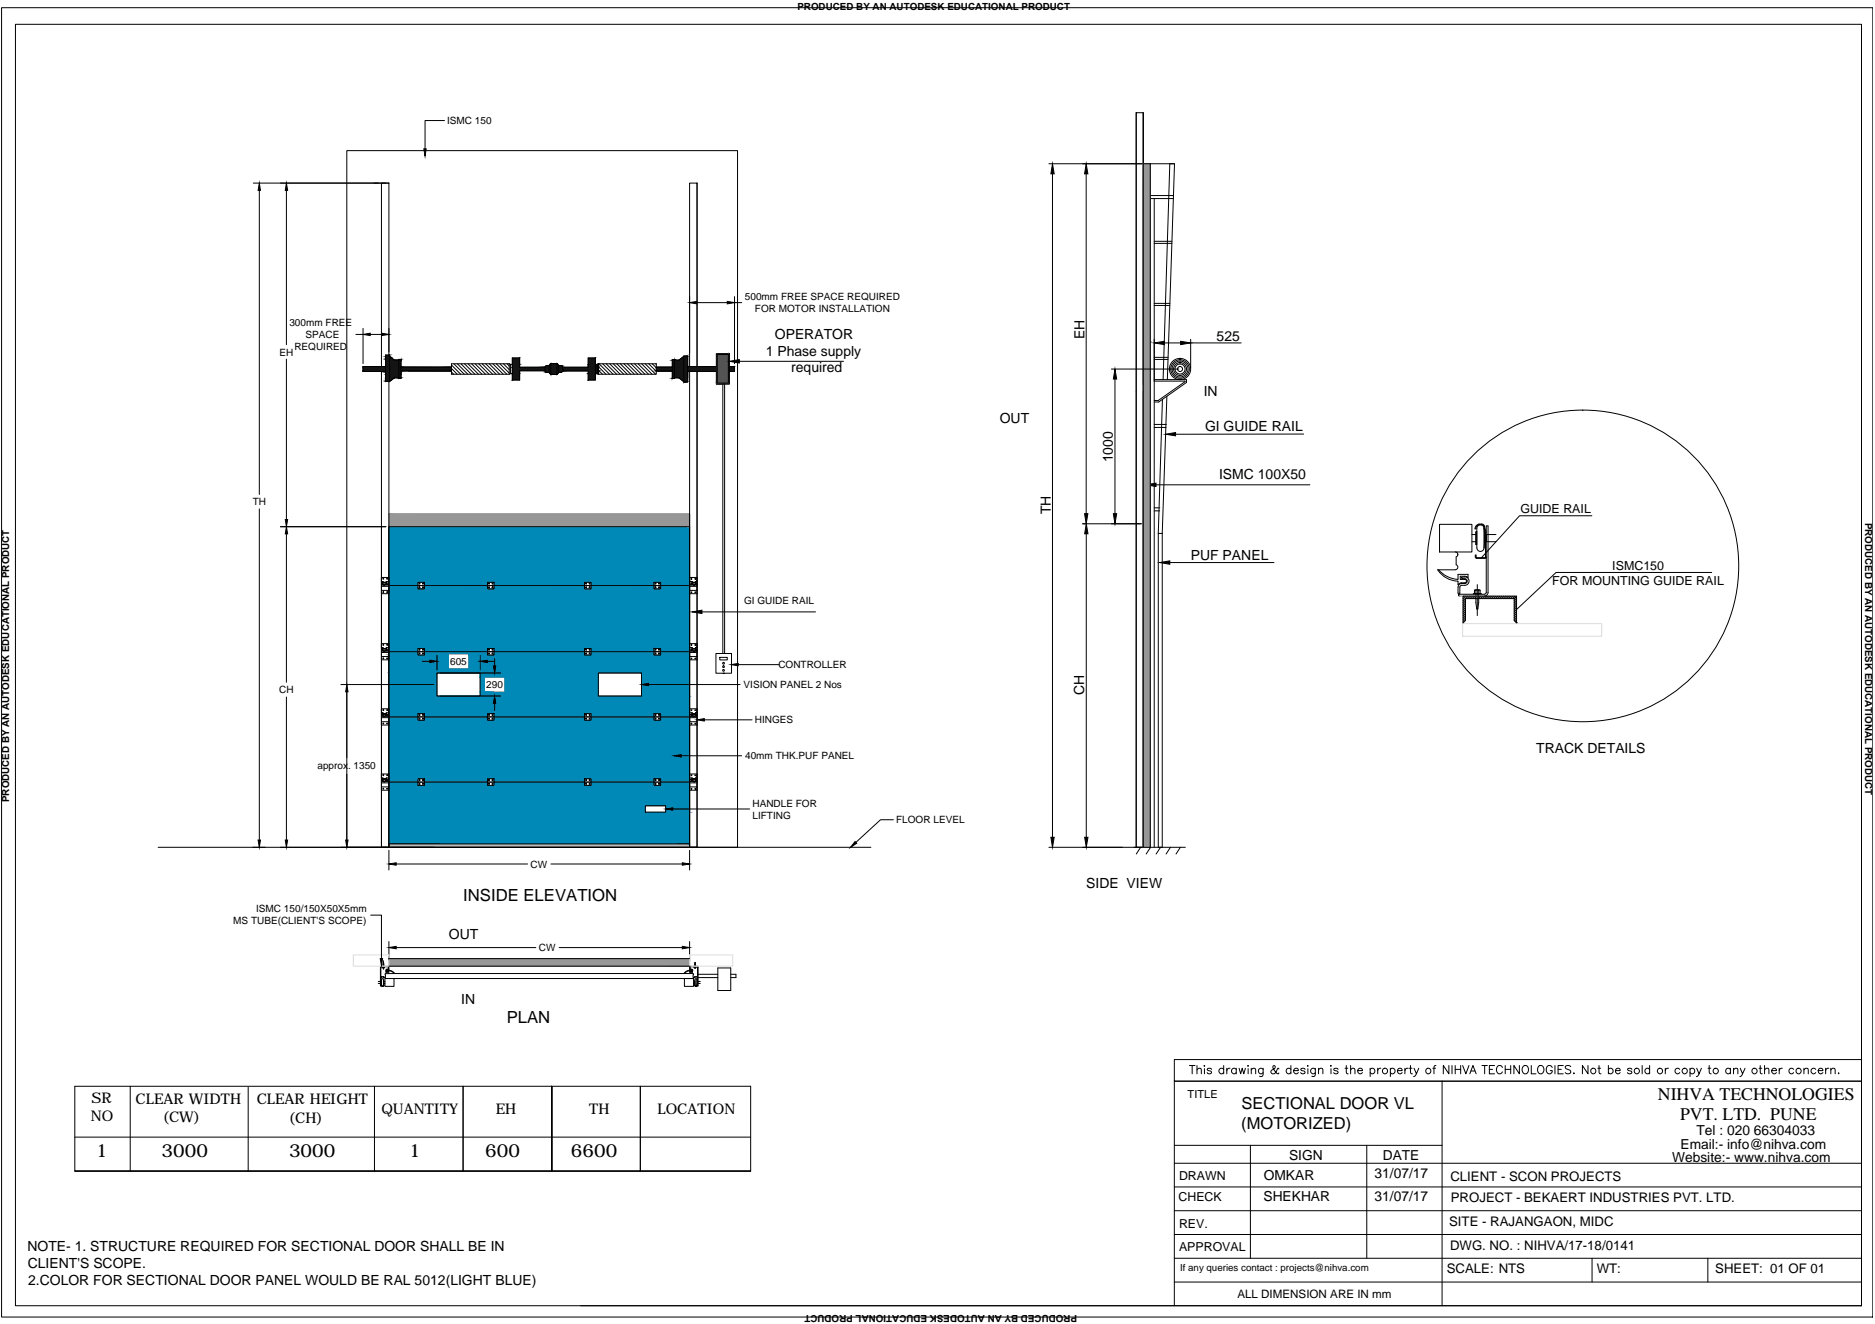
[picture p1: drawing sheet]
<svg xmlns="http://www.w3.org/2000/svg" width="841mm" height="594mm" viewBox="0 0 841 594" stroke-linecap="round" stroke-linejoin="round" font-family="sans-serif">
<defs><g id="words">
<g font-size="8.2">
<text x="43.1" y="519">1</text>
<text x="72.5" y="519.1">3000</text>
<text x="129.7" y="519.1">3000</text>
<text x="183.6" y="519">1</text>
<text x="217.6" y="519.1">600</text>
<text x="256.1" y="519.1">6600</text>
</g>
<g font-size="8">
<text x="743.7" y="493.6">NIHVA TECHNOLOGIES</text>
<text x="753.6" y="502.6">PVT. LTD. PUNE</text>
</g>
<g font-size="7.5">
<text x="207.8" y="404.1">INSIDE ELEVATION</text>
<text x="227.3" y="459.1">PLAN</text>
</g>
<g font-size="7.4">
<text x="556.9" y="497.5">SECTIONAL DOOR VL</text>
<text x="556.8" y="506.5">(MOTORIZED)</text>
</g>
<g font-size="6.6">
<text x="41" y="495.1">SR</text>
<text x="60.8" y="495.5">CLEAR WIDTH</text>
<text x="115.1" y="495.5">CLEAR HEIGHT</text>
<text x="40.8" y="503.1">NO</text>
<text x="72.8" y="503.6">(CW)</text>
<text x="129.5" y="503.7">(CH)</text>
<text x="171.1" y="500.1">QUANTITY</text>
<text x="222.4" y="500">EH</text>
<text x="264.3" y="500">TH</text>
<text x="294.9" y="500.1">LOCATION</text>
</g>
<g font-size="6.3">
<text x="347.5" y="152">OPERATOR</text>
<text x="486.4" y="152.1" transform="rotate(-90 486.4 152.1)">EH</text>
<text x="545.7" y="153">525</text>
<text x="343.5" y="159.5">1 Phase supply</text>
<text x="354.9" y="167">required</text>
<text x="539.9" y="177.7">IN</text>
<text x="448.4" y="189.7">OUT</text>
<text x="540.5" y="193.4">GI GUIDE RAIL</text>
<text x="499.2" y="207.5" transform="rotate(-90 499.2 207.5)">1000</text>
<text x="546.8" y="215">ISMC 100X50</text>
<text x="471.3" y="230.8" transform="rotate(-90 471.3 230.8)">TH</text>
<text x="534.1" y="251.1">PUF PANEL</text>
<text x="486.3" y="312" transform="rotate(-90 486.3 312)">CH</text>
<text x="689" y="337.8">TRACK DETAILS</text>
<text x="487.2" y="398.4">SIDE VIEW</text>
<text x="201.4" y="421.2">OUT</text>
<text x="206.9" y="450.5">IN</text>
<text x="12.3" y="561.3">NOTE- 1. STRUCTURE REQUIRED FOR SECTIONAL DOOR SHALL BE IN</text>
<text x="12.5" y="568.9">CLIENT'S SCOPE.</text>
<text x="12.6" y="576.5">2.COLOR FOR SECTIONAL DOOR PANEL WOULD BE RAL 5012(LIGHT BLUE)</text>
</g>
<g font-size="6.2">
<text x="761" y="509.3">Tel : 020 66304033</text>
<text x="753.8" y="515.4">Email:- info@nihva.com</text>
<text x="578.2" y="520.4">SIGN</text>
<text x="620.2" y="520.3">DATE</text>
<text x="750" y="521.4">Website:- www.nihva.com</text>
<text x="566.9" y="529.7">OMKAR</text>
<text x="616.6" y="528.4">31/07/17</text>
<text x="566.7" y="538.9">SHEKHAR</text>
<text x="616.6" y="539.1">31/07/17</text>
</g>
<g font-size="5.9">
<text x="650.6" y="530">CLIENT - SCON PROJECTS</text>
<text x="650.7" y="539.4">PROJECT - BEKAERT INDUSTRIES PVT. LTD.</text>
<text x="650" y="550.1">SITE - RAJANGAON, MIDC</text>
<text x="650.4" y="560.7">DWG. NO. : NIHVA/17-18/0141</text>
<text x="649" y="571.4">SCALE: NTS</text>
<text x="716.2" y="571.3">WT:</text>
<text x="769.4" y="571.4">SHEET: 01 OF 01</text>
</g>
<g font-size="5.6">
<text x="682" y="230.2">GUIDE RAIL</text>
<text x="723.2" y="255.6">ISMC150</text>
<text x="696.3" y="262.3">FOR MOUNTING GUIDE RAIL</text>
</g>
<g font-size="5.5">
<text x="528.9" y="529.6">DRAWN</text>
<text x="528.6" y="539">CHECK</text>
<text x="528.9" y="550.9">REV.</text>
<text x="528.9" y="561.5">APPROVAL</text>
</g>
<text font-size="5.2" x="555" y="582.2">ALL DIMENSION ARE IN mm</text>
<text font-size="5" x="532.7" y="492.5">TITLE</text>
<g font-size="4.5">
<text x="200.6" y="55.7">ISMC 150</text>
<text x="334.1" y="134.6">500mm FREE SPACE REQUIRED</text>
<text x="338.6" y="140.1">FOR MOTOR INSTALLATION</text>
<text x="129.8" y="146.1">300mm FREE</text>
<text x="137.1" y="151.5">SPACE</text>
<text x="125.3" y="159.5">EH</text>
<text x="132" y="157">REQUIRED</text>
<text x="113.4" y="226.7">TH</text>
<text x="333.8" y="271.1">GI GUIDE RAIL</text>
<text x="201.9" y="298.4">605</text>
<text x="349.2" y="299.8">CONTROLLER</text>
<text x="125.3" y="311">CH</text>
<text x="218.1" y="308.8">290</text>
<text x="333.5" y="308.8">VISION PANEL 2 Nos</text>
<text x="338.6" y="324.6">HINGES</text>
<text x="334.2" y="340.7">40mm THK.PUF PANEL</text>
<text x="142.4" y="344.8">approx. 1350</text>
<text x="337.5" y="361.9">HANDLE FOR</text>
<text x="337.5" y="367.4">LIFTING</text>
<text x="402" y="369.5">FLOOR LEVEL</text>
<text x="238" y="389.3">CW</text>
<text x="114.9" y="409.1">ISMC 150/150X50X5mm</text>
<text x="104.6" y="414.5">MS TUBE(CLIENT'S SCOPE)</text>
<text x="241.7" y="426.7">CW</text>
</g>
<g font-size="4.4">
<text x="357.7" y="4.5">PRODUCED BY AN AUTODESK EDUCATIONAL PRODUCT</text>
<text x="836.6" y="234.5" transform="rotate(90 836.6 234.5)">PRODUCED BY AN AUTODESK EDUCATIONAL PRODUCT</text>
<text x="4.2" y="359.9" transform="rotate(-90 4.2 359.9)">PRODUCED BY AN AUTODESK EDUCATIONAL PRODUCT</text>
<text x="529.3" y="570.2">If any queries contact : projects@nihva.com</text>
<text x="483.1" y="589.9" transform="rotate(-180 483.1 589.9)">PRODUCED BY AN AUTODESK EDUCATIONAL PRODUCT</text>
</g>
</g></defs>
<!-- layer: at_Rect -->
<path d="M174.4 378.6h134.9v1.6h-134.9zM174.4 380.2v-143.9h134.9v143.9" fill="none" stroke="#000" stroke-width=".45"/>
<!-- layer: 0 -->
<path d="M174.4 380.2h134.9" fill="none" stroke="#a6a6a6" stroke-width=".45"/>
<g fill="none" stroke="#000" stroke-width=".45">
<path d="M.7 3.5h839.3v587.5h-839.3zM6.9 10.9h828.1v575h-828.1zM199.4 54.1h-8.7v12.7M509.6 50.6h3.2v329.6h-3.2zM155.6 67.6h175.2v312.6h-175.2zM470.5 73.5h56.3M472.1 78v297.7M487.2 78v152.5M512.8 73.5h3.1v306.7h-3.1zM113.6 82.2h60.8M116.3 85.4v136.5M128.5 85.4v69.3"/>
<path d="M171.1 82.2h3.3v298h-3.3zM309.3 82.2h3.4v298h-3.4zM312.7 82.2v298h-3.4v-149.5h-134.9M517.7 108.3h8M517.7 109.2h7.9M309.3 133.1v25.4M312.5 135.8h13.7M329.5 133.1v30.1M329.5 135.8h3.2M517.7 136.1h7M517.7 137.1h7M159.6 150.1h3.2"/>
<path d="M162.8 147.3v15.8M166.1 150.1h5.1M174.4 147.3v10.7M174.7 159.9v-.6h-1.7v11.9h1.7M174.7 159.9l2.2 1.7h2M174.7 159.9v11.3M306.7 159.8v11.4M321.3 158.7h5.8v13.6h-5.8zM321.7 159.1h5v12.8h-5zM517.7 152.3v18.7h13.8l-12 8.7h-1.8M522.3 153.9h7.3M534.1 152.3v12.7"/>
<path d="M534.1 153.9h22.6M128.5 161.1v72M173 164.5h-10.2v2.2h10.2M178.9 161.3h1v8.5h-1zM178.9 169.5h-2l-2.2 1.7M179.9 164.7l22.6 .1M179.9 166.4h22.6M202.5 163.8l4.2 4.1M202.5 165.3l2.6 2.6M202.5 166.9l1 1M203.6 163.2l4.7 4.7M205.1 163.2l4.7 4.7"/>
<path d="M206.7 163.2l4.7 4.7M208.4 163.2l4.6 4.7M209.9 163.2l4.7 4.7M211.5 163.2l4.7 4.7M213.1 163.2l4.7 4.7M214.7 163.2l4.7 4.7M216.3 163.2l4.7 4.7M217.9 163.2l4.6 4.7M219.4 163.2l4.7 4.7M221.1 163.2l4.6 4.7M222.6 163.2l4.7 4.7M224.2 163.2l4.2 4.2"/>
<path d="M225.8 163.2l2.6 2.6M227.4 163.2l1 1M228.4 163.2h-25.9v4.7h25.9M228.4 163.2l.6 .3M228.4 163.2v4.7M229 163.5h.1M229 167.6h.1M229 163.5h.8M229 167.6h.8M229 167.6l-.6 .3M229 163.5v4.1M244.5 164.8h-11.4v-4.2h-3.3v9.9h3.3v-4.1h11.4"/>
<path d="M244.5 166.4l.5 .7h1.3M244.5 164.8v1.6M246.3 164.1h-1.3l-.5 .7M246.3 167.1l.7 .9M246.3 164.1v3M247 163.1l-.7 1M247 163.1v4.9M247 163.1h2.8M247 168h2.8M249.8 163.1l.8 1M249.8 163.1v4.9M250.6 164.1h1.3l.5 .7"/>
<path d="M250.6 164.1v3M252.4 164.8h11.4v-4.2h3.3v7M252.4 164.8v1.6M267.1 163.5h.8M267.9 163.5h.1M267.9 163.5v4.1M268.5 163.2l-.6 .3M268.5 164.6l3.3 3.3M268.5 166.1l1.7 1.8M268.5 167.8l.1 .1M268.5 163.2h25.9v3.2M268.5 163.2v4.7"/>
<path d="M268.7 163.2l4.7 4.7M270.3 163.2l4.7 4.7M271.9 163.2l4.7 4.7M273.5 163.2l4.7 4.7M275.1 163.2l4.7 4.7M276.7 163.2l4.6 4.7M278.2 163.2l4.7 4.7M279.9 163.2l4.7 4.7M281.4 163.2l4.7 4.7M283 163.2l4.7 4.7M284.6 163.2l4.7 4.7M286.2 163.2l4.7 4.7"/>
<path d="M287.8 163.2l4.7 4.7M289.4 163.2l4.7 4.7M291 163.2l3.4 3.5M292.6 163.2l1.8 1.8M294.2 163.2l.2 .3M294.4 164.8h7.2M302.5 161.3h.1M302.5 161.3v8.5h-.9v-3.4h-7.2v1.5h-25.9l-1.4-.3v2.9h-3.3v-4.1h-11.4l-.5 .7h-1.3l-.8 .9M302.5 161.6h2l2.2-1.8h1.8v4.7h12.8M302.5 161.3h-.9v5.1M302.5 169.5h2l2.2 1.7M308.5 164.5v2.2"/>
<path d="M310.1 166.7h-1.6v2.8M321.3 166.7h-12.8v4.7l-1.8-.2M324.2 172.3v120.9h.8v-120.9M327.1 164.5h2.4v2.2h-2.4zM331.6 162.1h46.8M498.5 165.6h30.2M500.1 170.1v60.4M517.7 161.3h6.2M517.7 160.3h6.2M517.7 170.3h14.5v1.3l-12.4 8.8h-2.1M521.4 179.2l-1.9 60.1M521.7 170.3l3-96.8h2.1l-3.2 96.8"/>
<path d="M523.4 177.8l-2.1 61.5M584.7 194.8h-57.4M518.5 217.5h69M116.3 228.3v148.6M125.8 236.3h47.3M128.5 239.6v66.5M171.1 236.3v143.9M174.4 236.3v143.9M485.6 235h26.6M487.2 239.5v136.2M714 231.4h-32.4l-17.1 18.8M524.7 252.4h46.7"/>
<path d="M644.8 255.7h7.9M767.8 256.9h-69.8l-18.8 17.7M171.1 266.4h3.3M174.4 262.7h134.9M187.4 261.3h3v2.9h-3zM218.6 261.3h3v2.9h-3zM262.2 261.3h2.9v2.9h-2.9zM293.4 261.3h2.9v2.9h-2.9zM309.3 266.4h3.4M314.9 274.6h50.9M656.2 267.5h24v12l-1-1.1v-9.8h-21.9v9.8l-1.1 1.1zM656.6 267.5l-.4 .3"/>
<path d="M657.3 269.3l-1.1 1.1M657.3 270.1l-1.1 1.1M657.3 271l-1.1 1.1M657.3 271.8l-1.1 1.1M657.3 272.7l-1.1 1.1M657.3 273.5l-1.1 1.1M657.3 274.4l-1.1 1M657.3 275.2l-1.1 1.1M657.3 276.1l-1.1 1M657.3 276.9l-1.1 1.1M657.3 277.8l-1.1 1M657.4 267.5l-1.2 1.2"/>
<path d="M658.3 267.5l-2.1 2M659.1 267.5l-1.1 1.1M660 267.5l-1.1 1.1M660.8 267.5l-1.1 1.1M661.7 267.5l-1.1 1.1M662 268l-.6 .6M663.3 267.5v.1M664.2 267.5l-.9 .9M665 267.5l-1 1.1M665.9 267.5l-1.1 1.1M666.7 267.5l-1 1.1M667.6 267.5l-1.1 1.1"/>
<path d="M668.4 267.5l-1 1.1M669.3 267.5l-1.1 1.1M670.1 267.5l-1 1.1M671 267.5l-1.1 1.1M671.9 267.5l-1.1 1.1M672.7 267.5l-1.1 1.1M673.6 267.5l-1.1 1.1M674.4 267.5l-1.1 1.1M675.2 267.5l-1.1 1.1M676.1 267.5l-1.1 1.1M676.9 267.5l-1.1 1.1M677.8 267.5l-1.1 1.1"/>
<path d="M678.6 267.5l-1.1 1.1M679.5 267.5l-1.1 1.1M680.2 279.5h.1M680.2 267.5l-1 1.2M680.2 268.4l-1 1.1M680.2 269.3l-1 1.1M680.2 270.1l-1 1.1M680.2 271l-1 1.1M680.2 271.8l-1 1.1M680.2 272.7l-1 1.1M680.2 274.3l-1 1.1M680.2 275.2l-1 1.1"/>
<path d="M680.2 276.1l-1 1M680.2 276.9l-1 1.1M680.2 277.8l-.8 .8M680.2 278.6l-.4 .4M171.1 296.1h3.3M174.4 292.4h134.9M187.4 290.9h3v3h-3zM189.5 296.7h3.3M196 294v6.6M215.4 294v6.6M218.6 296.7h3.3M218.6 290.9h3v3h-3z"/>
<path d="M221.9 295.5v3.3M262.2 290.9h2.9v3h-2.9zM293.4 290.9h2.9v3h-2.9zM309.3 296.1h3.4M322.9 295h3.3v1.1h-3.3zM331.1 298.2h18.3M128.5 312.7v64.2M152.9 307.2h41.7M155.6 310.4v29.6M196 302h19.4v10.3h-19.4zM197.3 302h27.3M197.3 312.3h27.3"/>
<path d="M221.9 315.6v3.2M268.4 302h19.4v10.3h-19.4zM291 307.2h41M324.4 302.1h3.7v-8.9h-7v8.9h3.8M171.1 325.3h3.3M174.4 321.7h134.9M187.4 320.2h3v3h-3zM218.6 320.2h3v3h-3zM262.2 320.2h2.9v3h-2.9zM293.4 320.2h2.9v3h-2.9zM305.5 339.1h27.2M309.3 325.3h3.4"/>
<path d="M315.9 323h21.4M155.6 347.4v29.5M171.1 354.6h3.3M174.4 350.9h134.9M187.4 349.4h3v3h-3zM218.6 349.4h3v3h-3zM262.2 349.4h2.9v3h-2.9zM293.4 349.4h2.9v3h-2.9zM309.3 354.6h3.4M289.5 361.6h9.1v2.8h-9.1zM301.8 363h34.4M400.7 367.8h-5.7l-11.1 10.2"/>
<path d="M113.4 380.2h5.6M125.8 380.2h68.8M174.4 381.5v8.9M177.7 387.7h58.9M247.1 387.7h59M309.3 381.5v8.9M470.5 380.2h41.7M166.3 410.6h4.8v19.5M174.4 422.5v8.6M174.4 433.5h134.9M177.7 425.2h62.7M250.8 425.2h55.3"/>
<path d="M309.3 422.5v8.8M309.3 430.1l-135 .2M313.1 437.2h8.9M313.1 438.6h8.9M322 434.3h5.8v10.1h-5.8zM327.8 437.2h2.3v1.4h-2.3M533.5 478.1h2.5M534.7 478.1v3.7M536.9 478.1v3.7M540.2 478.1v.3zM540.2 479.5v2.3M543.4 479.8a1.14 1.14 0 0 0-1.9 0l.2 .4 1.5 .5 .2 .6a1.1 1.1 0 0 1-1.9 0"/>
<path d="M548.9 479.8a1.2 1.2 0 0 0-1.8-.1 1.2 1.2 0 0 0 0 1.7 1.2 1.2 0 0 0 1.8-.1M548.9 478.1v3.7M550.3 479.3v2.5M551.7 479.3a1.21 1.21 0 0 0-1.4 1.1M554.5 479.8a1.19 1.19 0 0 0-1.7-.1 1.19 1.19 0 0 0 0 1.7 1.19 1.19 0 0 0 1.7-.1M554.5 479.3v2.5M555.8 479.3l.7 2.5 .7-2.5 .7 2.5 .7-2.5M559.8 478.1v.3zM559.8 479.5v2.3M561.2 479.3v2.5M566.6 479.3v2.9a.97 .97 0 0 1-.6 .8 .97 .97 0 0 1-1-.1M566.6 479.8a1.19 1.19 0 0 0-1.8-.1 1.19 1.19 0 0 0 0 1.7 1.19 1.19 0 0 0 1.8-.1"/>
<path d="M573.6 479.7l-.4-.4-.7 1.4a1.32 1.32 0 0 1-1.1 1.1 1.32 1.32 0 0 1-1.4-.7l.4-.9 1.4-.9a.75 .75 0 0 0-.3-1.2l-.4 .2a3.1 3.1 0 0 0 1.6 3.3l.7 .2 .2-.4M579 479.8a1.19 1.19 0 0 0-1.7-.1 1.19 1.19 0 0 0 0 1.7 1.19 1.19 0 0 0 1.7-.1M579 478.1v3.7M585.4 479.8a1.14 1.14 0 0 0-2 0l.2 .4 1.6 .5 .2 .6a1.1 1.1 0 0 1-2 0M586.6 478.1v.3zM586.6 479.5v2.3M590 479.3v2.9a.95 .95 0 0 1-.6 .8 .95 .95 0 0 1-1-.1M590 479.8a1.19 1.19 0 0 0-1.8-.1 1.19 1.19 0 0 0 0 1.7 1.19 1.19 0 0 0 1.8-.1M591.4 479.3v2.5M597 478.1v.3zM597 479.5v2.3M600.2 479.8a1.14 1.14 0 0 0-2 0l.2 .4 1.6 .5 .2 .6a1.1 1.1 0 0 1-2 0"/>
<path d="M603.3 479.3h1.2M603.9 478.1v3l.1 .5 .7 .2M605.8 478.1v3.7M614.6 479.8a1.19 1.19 0 0 1 1.7-.1 1.19 1.19 0 0 1 0 1.7 1.19 1.19 0 0 1-1.7-.1M614.6 479.3v3.8M618 479.3v2.5M619.4 479.3a1.15 1.15 0 0 0-1.4 1.1M623.6 479.8a1.19 1.19 0 0 1 1.8-.1 1.19 1.19 0 0 1 0 1.7 1.19 1.19 0 0 1-1.8-.1M623.6 479.3v3.8M630.2 479.3v2.5M631.6 479.3a1.21 1.21 0 0 0-1.4 1.1M632.1 479.3h1.3"/>
<path d="M632.7 478.1v3l.1 .5 .7 .2M634.3 479.3l1 2.5 1.1-2.5M642.7 479.3h1.2M644.1 478.1l-.7 .2-.2 .5v3M649.9 478.1v3.7l-2.5-3.7v3.7M651.3 478.1v3.7M652.7 478.1v3.7M652.7 479.8h2.5M655.2 478.1v3.7M656.1 478.1l1.4 3.7 1.4-3.7M664.7 478.1h2.5M665.9 478.1v3.7"/>
<path d="M668 479.8h1.5M670.4 478.1h-2.4v3.7h2.4M673.9 479a1.37 1.37 0 0 0-1.6-.9 1.37 1.37 0 0 0-1.1 1.4v.9a1.37 1.37 0 0 0 1.1 1.4 1.37 1.37 0 0 0 1.6-.9M675.2 479.8h2.4M675.2 478.1v3.7M677.6 478.1v3.7M681.5 478.1v3.7l-2.4-3.7v3.7M683.1 478.6a1.37 1.37 0 0 1 1.6-.5 1.37 1.37 0 0 1 .9 1.4v.9a1.42 1.42 0 0 1-1.4 1.5 1.42 1.42 0 0 1-1.5-1.5zM686.8 478.1v3.7h2.2M690 478.6a1.39 1.39 0 0 1 1.6-.5 1.39 1.39 0 0 1 .9 1.4v.9a1.42 1.42 0 0 1-1.4 1.5 1.42 1.42 0 0 1-1.4-1.5zM696.2 479a1.37 1.37 0 0 0-1.5-.9 1.37 1.37 0 0 0-1.1 1.4v.9a1.34 1.34 0 0 0 1.3 1.5 1.34 1.34 0 0 0 1.3-1.5h-.8M697.5 478.1v3.7"/>
<path d="M698.9 479.8h1.4M701.2 478.1h-2.3v3.7h2.3M704.5 478.6a1.39 1.39 0 0 0-2.4 .4l.3 .5 1.8 .7 .3 1.1a1.58 1.58 0 0 1-2.4 0M712.3 478.1v3.7l-2.5-3.7v3.7M716.7 479.3h1.3M717.2 478.1v3l.2 .5 .7 .2M721.4 479.8a1.19 1.19 0 0 1 1.8-.1 1.19 1.19 0 0 1 0 1.7 1.19 1.19 0 0 1-1.8-.1M721.4 478.1v3.7M732 479.8a1.15 1.15 0 0 0-2 0l.2 .4 1.6 .5 .2 .6a1.11 1.11 0 0 1-2 0M736.6 478.1v3.7M739.9 479.8a1.19 1.19 0 0 0-1.7-.1 1.19 1.19 0 0 0 0 1.7 1.19 1.19 0 0 0 1.7-.1M739.9 478.1v3.7"/>
<path d="M747 479.3v2.5M748.4 479.3a1.21 1.21 0 0 0-1.4 1.1M753.4 479.8a1.19 1.19 0 0 0-1.7-.1 1.19 1.19 0 0 0 0 1.7 1.19 1.19 0 0 0 1.7-.1M758 479.8a1.19 1.19 0 0 1 1.8-.1 1.19 1.19 0 0 1 0 1.7 1.19 1.19 0 0 1-1.8-.1M758 479.3v3.8M761.1 479.3l1 2.5 1.1-2.5M766.1 479.3h1.3M766.6 478.1v3l.3 .5 .6 .2M776.2 479.8a1.19 1.19 0 0 0-1.8-.1 1.19 1.19 0 0 0 0 1.7 1.19 1.19 0 0 0 1.8-.1M776.2 479.3v2.5M777.6 479.3v2.5M780.6 479.3l1 2.5 1.1-2.5"/>
<path d="M789 479.3h1.3M789.5 478.1v3l.2 .5 .7 .2M791.5 478.1v3.7M798.1 479.3v2.5M799.5 479.3a1.2 1.2 0 0 0-1.4 1.1M804.5 479.8a1.19 1.19 0 0 0-1.7-.1 1.19 1.19 0 0 0 0 1.7 1.19 1.19 0 0 0 1.7-.1M809.1 479.3v2.5M814.4 479.8a1.19 1.19 0 0 0-1.7-.1 1.19 1.19 0 0 0 0 1.7 1.19 1.19 0 0 0 1.7-.1M818.9 479.3v2.5M820.3 479.3a1.21 1.21 0 0 0-1.4 1.1M821.2 479.3v2.5M33.6 487.4h303.1v38.1h-303.1h303.1h-303.1z"/>
<path d="M58.4 487.4v38.1M111.3 487.8v37.7M168 487.4v38.1M207.7 487.4v38.1M247.5 487.4v38.1zM287.2 487.4v38.1M536.9 480l.9-.7 .9 .2 .1 2.3M561.2 480l.9-.7 .9 .2 .2 2.3M580.2 480.4h2.2a1.14 1.14 0 0 0-1.6-1 1.14 1.14 0 0 0-.4 1.9 1.11 1.11 0 0 0 2 0M591.4 480l.9-.7 .9 .2 .2 2.3M605.8 480l.9-.7 .9 .2 .2 2.3M609 480.4h2.1a1.14 1.14 0 0 0-1.6-1 1.14 1.14 0 0 0-.3 1.9 1.11 1.11 0 0 0 1.9 0"/>
<path d="M626.8 480.4h2.1a1.14 1.14 0 0 0-1.6-1 1.14 1.14 0 0 0-.3 1.9 1.11 1.11 0 0 0 1.9 0M635.3 481.8l-.7 1.1-.5 .2M646.8 485.1v100.8M659.3 481.8l1.4-3.7 1.4 3.7M659.8 480.6h1.8M705.8 481.6h.3zM724.6 480.4h2.1a1.14 1.14 0 0 0-1.6-1 1.14 1.14 0 0 0-.3 1.9 1.11 1.11 0 0 0 1.9 0M762.1 481.8l-.7 1.1-.5 .2M777.6 480l.9-.7 .8 .2 .2 2.3M781.6 481.8l-.6 1.1-.6 .2M791.5 480l.9-.7 .9 .2 .1 2.3M794.7 480.4h2.1a1.19 1.19 0 0 0-1.9-.8 1.19 1.19 0 0 0 .3 2 1.06 1.06 0 0 0 1.6-.3"/>
<path d="M809.1 480l.9-.7 .9 .2 .2 2.3M815.5 480.4h2.2a1.14 1.14 0 0 0-1.7-1 1.14 1.14 0 0 0-.3 1.9 1.11 1.11 0 0 0 2 0M821.2 480l.9-.7 .8 .2 .3 2.3M824.6 481.6h.3zM33.6 510.2h303.1M526.7 513.9h120.1M560.9 513.9v50.7M613.1 513.9v50.7M526.7 532.6h308.3M526.7 522h308.3M526.7 553.9h308.3M526.7 543.2h308.3"/>
<path d="M526.7 564.6h308.3M526.7 575.3h308.3M714.1 564.6v10.7M766 564.6v10.7M260.4 585.9h574.6M526.7 585.9v-100.8h308.3h-308.3v-9.7h308.3v110.5"/>
<circle cx="529.3" cy="165.6" r="3.6"/>
<circle cx="529.3" cy="165.6" r="2.9"/>
<circle cx="529.3" cy="165.6" r="1.12"/>
<circle cx="529.3" cy="165.6" r="2.27"/>
<circle cx="529.3" cy="165.6" r="4.2"/>
<circle cx="529.3" cy="165.6" r="4.8"/>
<circle cx="171.9" cy="259.7" r=".19"/>
<circle cx="173.7" cy="259.7" r=".19"/>
<circle cx="310.1" cy="259.7" r=".19"/>
<circle cx="311.9" cy="259.7" r=".19"/>
<circle cx="710" cy="253.9" r="69.9"/>
<circle cx="171.9" cy="265.7" r=".19"/>
<circle cx="173.7" cy="265.7" r=".19"/>
<circle cx="188.2" cy="263.6" r=".23"/>
<circle cx="188.2" cy="261.9" r=".23"/>
<circle cx="189.7" cy="263.6" r=".23"/>
<circle cx="189.7" cy="261.9" r=".23"/>
<circle cx="219.3" cy="263.6" r=".23"/>
<circle cx="219.3" cy="261.9" r=".23"/>
<circle cx="220.9" cy="263.6" r=".23"/>
<circle cx="220.9" cy="261.9" r=".23"/>
<circle cx="262.9" cy="263.6" r=".23"/>
<circle cx="262.9" cy="261.9" r=".23"/>
<circle cx="264.5" cy="263.6" r=".23"/>
<circle cx="264.5" cy="261.9" r=".23"/>
<circle cx="294.1" cy="261.9" r=".23"/>
<circle cx="294.1" cy="263.6" r=".23"/>
<circle cx="295.6" cy="263.6" r=".23"/>
<circle cx="295.6" cy="261.9" r=".23"/>
<circle cx="310.1" cy="265.7" r=".19"/>
<circle cx="311.9" cy="265.7" r=".19"/>
<circle cx="171.9" cy="295.5" r=".19"/>
<circle cx="171.9" cy="289.4" r=".19"/>
<circle cx="173.7" cy="295.5" r=".19"/>
<circle cx="173.7" cy="289.4" r=".19"/>
<circle cx="188.2" cy="293.3" r=".23"/>
<circle cx="188.2" cy="291.6" r=".23"/>
<circle cx="189.7" cy="291.6" r=".23"/>
<circle cx="189.7" cy="293.3" r=".23"/>
<circle cx="219.3" cy="291.6" r=".23"/>
<circle cx="219.3" cy="293.3" r=".23"/>
<circle cx="220.9" cy="291.6" r=".23"/>
<circle cx="220.9" cy="293.3" r=".23"/>
<circle cx="262.9" cy="293.3" r=".23"/>
<circle cx="262.9" cy="291.6" r=".23"/>
<circle cx="264.5" cy="293.3" r=".23"/>
<circle cx="264.5" cy="291.6" r=".23"/>
<circle cx="294.1" cy="291.6" r=".23"/>
<circle cx="294.1" cy="293.3" r=".23"/>
<circle cx="295.6" cy="291.6" r=".23"/>
<circle cx="295.6" cy="293.3" r=".23"/>
<circle cx="310.1" cy="289.4" r=".19"/>
<circle cx="310.1" cy="295.5" r=".19"/>
<circle cx="311.9" cy="289.4" r=".19"/>
<circle cx="311.9" cy="295.5" r=".19"/>
<circle cx="324.5" cy="299.1" r=".4"/>
<circle cx="324.5" cy="297.6" r=".4"/>
<circle cx="171.9" cy="318.7" r=".19"/>
<circle cx="173.7" cy="318.7" r=".19"/>
<circle cx="310.1" cy="318.7" r=".19"/>
<circle cx="311.9" cy="318.7" r=".19"/>
<circle cx="324.5" cy="300.8" r=".4"/>
<circle cx="171.9" cy="324.7" r=".19"/>
<circle cx="173.7" cy="324.7" r=".19"/>
<circle cx="188.2" cy="320.8" r=".23"/>
<circle cx="188.2" cy="322.5" r=".23"/>
<circle cx="189.7" cy="320.8" r=".23"/>
<circle cx="189.7" cy="322.5" r=".23"/>
<circle cx="219.3" cy="322.5" r=".23"/>
<circle cx="219.3" cy="320.8" r=".23"/>
<circle cx="220.9" cy="322.5" r=".23"/>
<circle cx="220.9" cy="320.8" r=".23"/>
<circle cx="262.9" cy="320.8" r=".23"/>
<circle cx="262.9" cy="322.5" r=".23"/>
<circle cx="264.5" cy="322.5" r=".23"/>
<circle cx="264.5" cy="320.8" r=".23"/>
<circle cx="294.1" cy="322.5" r=".23"/>
<circle cx="294.1" cy="320.8" r=".23"/>
<circle cx="295.6" cy="322.5" r=".23"/>
<circle cx="295.6" cy="320.8" r=".23"/>
<circle cx="310.1" cy="324.7" r=".19"/>
<circle cx="311.9" cy="324.7" r=".19"/>
<circle cx="171.9" cy="353.9" r=".19"/>
<circle cx="171.9" cy="347.9" r=".19"/>
<circle cx="173.7" cy="353.9" r=".19"/>
<circle cx="173.7" cy="347.9" r=".19"/>
<circle cx="188.2" cy="350.1" r=".23"/>
<circle cx="188.2" cy="351.8" r=".23"/>
<circle cx="189.7" cy="350.1" r=".23"/>
<circle cx="189.7" cy="351.8" r=".23"/>
<circle cx="219.3" cy="351.8" r=".23"/>
<circle cx="219.3" cy="350.1" r=".23"/>
<circle cx="220.9" cy="351.8" r=".23"/>
<circle cx="220.9" cy="350.1" r=".23"/>
<circle cx="262.9" cy="350.1" r=".23"/>
<circle cx="262.9" cy="351.8" r=".23"/>
<circle cx="264.5" cy="350.1" r=".23"/>
<circle cx="264.5" cy="351.8" r=".23"/>
<circle cx="294.1" cy="350.1" r=".23"/>
<circle cx="294.1" cy="351.8" r=".23"/>
<circle cx="295.6" cy="350.1" r=".23"/>
<circle cx="295.6" cy="351.8" r=".23"/>
<circle cx="310.1" cy="353.9" r=".19"/>
<circle cx="310.1" cy="347.9" r=".19"/>
<circle cx="311.9" cy="353.9" r=".19"/>
<circle cx="311.9" cy="347.9" r=".19"/>
<circle cx="621.2" cy="480.5" r="1.23"/>
<circle cx="640.7" cy="480.5" r="1.23"/>
<circle cx="714.7" cy="480.5" r="1.23"/>
<circle cx="734.2" cy="480.5" r="1.23"/>
<circle cx="744.6" cy="480.5" r="1.23"/>
<circle cx="755.7" cy="480.5" r="1.23"/>
<circle cx="769.6" cy="480.5" r="1.23"/>
<circle cx="787" cy="480.5" r="1.23"/>
<circle cx="806.7" cy="480.5" r="1.23"/>
</g>
<g fill="#000" stroke="#000" stroke-width=".45">
<path d="M190.1 66.8h1.1l-.5 3.2zM472.1 73.5l.7 4.5h-1.4zM487.2 73.5l.8 4.5h-1.5zM116.3 82.2l.5 3.2h-1zM128.5 82.2l.5 3.2h-1zM309.3 135.8l3.2-.6v1.1zM326.2 135.2l3.3 .6-3.3 .5zM162.8 150.1l3.3-.6v1.1zM171.2 149.5l3.2 .6-3.2 .5zM517.7 153.9l4.6-.8v1.5zM529.6 153.1l4.5 .8-4.5 .7zM327.1 162.1l4.5-.7v1.5z"/>
<path d="M500.1 165.6l.8 4.5h-1.5zM522.8 194.8l4.5-.7v1.5zM514 217.5l4.5-.7v1.5zM128.5 236.3l.5 3.3h-1zM128 233.1h1l-.5 3.2zM486.5 230.5h1.5l-.8 4.5zM487.2 235l.8 4.5h-1.5zM499.4 230.5h1.5l-.8 4.5zM520.2 252.4l4.5-.7v1.5zM310.4 274.6l4.5-.8v1.5zM192.8 296.2l3.2 .5-3.2 .6zM215.4 296.7l3.2-.5v1.1z"/>
<path d="M221.3 298.8h1.1l-.5 3.2zM327.9 298.2l3.2-.5v1zM155.6 307.2l.5 3.2h-1zM221.9 312.3l.5 3.3h-1.1zM287.8 307.2l3.2-.6v1.1zM302.3 339.1l3.2-.5v1.1zM312.7 323l3.2-.6v1.1zM115.8 376.9h1l-.5 3.3zM128 376.9h1l-.5 3.3zM155.1 376.9h1l-.5 3.3zM298.6 363l3.2-.6v1.1zM383.5 377.6l.8 .8-2.8 1.8z"/>
<path d="M471.4 375.7h1.4l-.7 4.5zM486.5 375.7h1.5l-.8 4.5zM174.4 387.7l3.3-.6v1.1zM306.1 387.1l3.2 .6-3.2 .5zM170.5 430.1h1.1l-.5 3.2zM174.4 425.2l3.3-.6v1.1zM306.1 424.6l3.2 .6-3.2 .5z"/>
</g>
<path d="M174.4 378.6v1.6h134.9zM174.4 378.6h134.9v1.6z" fill="#b9b9b9" stroke="#b9b9b9" stroke-width=".45"/>
<g fill="#0089b6" stroke="#0089b6" stroke-width=".45">
<path d="M174.4 236.3v22.8h134.9zM174.4 236.3h134.9v22.8z"/>
<path d="M174.4 259.1v2.2h134.9zM174.4 259.1h134.9v2.2z"/>
<path d="M296.3 261.3v1.4h13zM296.3 261.3h13v1.4z"/>
<path d="M265.1 261.3v1.4h28.3zM265.1 261.3h28.3v1.4z"/>
<path d="M221.6 261.3v1.4h40.6zM221.6 261.3h40.6v1.4z"/>
<path d="M190.4 261.3v1.4h28.2zM190.4 261.3h28.2v1.4z"/>
<path d="M174.4 261.3v1.4h13zM174.4 261.3h13v1.4z"/>
<path d="M296.3 262.7v1.5h13zM296.3 262.7h13v1.5z"/>
<path d="M265.1 262.7v1.5h28.3zM265.1 262.7h28.3v1.5z"/>
<path d="M221.6 262.7v1.5h40.6zM221.6 262.7h40.6v1.5z"/>
<path d="M190.4 262.7v1.5h28.2zM190.4 262.7h28.2v1.5z"/>
<path d="M174.4 262.7v1.5h13zM174.4 262.7h13v1.5z"/>
<path d="M174.4 264.2v2.2h134.9zM174.4 264.2h134.9v2.2z"/>
<path d="M174.4 266.4v24.5h134.9zM174.4 266.4h134.9v24.5z"/>
<path d="M296.3 290.9v1.5h13zM296.3 290.9h13v1.5z"/>
<path d="M265.1 290.9v1.5h28.3zM265.1 290.9h28.3v1.5z"/>
<path d="M221.6 290.9v1.5h40.6zM221.6 290.9h40.6v1.5z"/>
<path d="M190.4 290.9v1.5h28.2zM190.4 290.9h28.2v1.5z"/>
<path d="M174.4 290.9v1.5h13zM174.4 290.9h13v1.5z"/>
<path d="M190.4 292.4v1h28.2zM190.4 292.4h28.2v1z"/>
<path d="M296.3 292.4v1.5h13zM296.3 292.4h13v1.5z"/>
<path d="M265.1 292.4v1.5h28.3zM265.1 292.4h28.3v1.5z"/>
<path d="M221.6 292.4v1.5h40.6zM221.6 292.4h40.6v1.5z"/>
<path d="M190.4 293.4v.5h10.7zM190.4 293.4h10.7v.5z"/>
<path d="M210.3 293.4v.5h8.3zM210.3 293.4h8.3v.5z"/>
<path d="M174.4 292.4v1.5h13zM174.4 292.4h13v1.5z"/>
<path d="M174.4 293.9v6.2h26.7zM174.4 293.9h26.7v6.2z"/>
<path d="M210.3 293.9v6.2h99zM210.3 293.9h99v6.2z"/>
<path d="M174.4 300.1v1.9h134.9zM174.4 300.1h134.9v1.9z"/>
<path d="M215.4 302v1.9h53zM215.4 302h53v1.9z"/>
<path d="M215.4 303.9v6.6h1.9zM215.4 303.9h1.9v6.6z"/>
<path d="M226.5 303.9v6.6h41.9zM226.5 303.9h41.9v6.6z"/>
<path d="M287.8 302v10.3h21.5zM287.8 302h21.5v10.3z"/>
<path d="M215.4 310.5v1.8h53zM215.4 310.5h53v1.8z"/>
<path d="M174.4 302v10.3h21.6zM174.4 302h21.6v10.3z"/>
<path d="M174.4 312.3v7.9h134.9zM174.4 312.3h134.9v7.9z"/>
<path d="M296.3 320.2v1.5h13zM296.3 320.2h13v1.5z"/>
<path d="M265.1 320.2v1.5h28.3zM265.1 320.2h28.3v1.5z"/>
<path d="M221.6 320.2v1.5h40.6zM221.6 320.2h40.6v1.5z"/>
<path d="M190.4 320.2v1.5h28.2zM190.4 320.2h28.2v1.5z"/>
<path d="M174.4 320.2v1.5h13zM174.4 320.2h13v1.5z"/>
<path d="M296.3 321.7v1.5h13zM296.3 321.7h13v1.5z"/>
<path d="M265.1 321.7v1.5h28.3zM265.1 321.7h28.3v1.5z"/>
<path d="M221.6 321.7v1.5h40.6zM221.6 321.7h40.6v1.5z"/>
<path d="M190.4 321.7v1.5h28.2zM190.4 321.7h28.2v1.5z"/>
<path d="M174.4 321.7v1.5h13zM174.4 321.7h13v1.5z"/>
<path d="M174.4 323.2v26.2h134.9zM174.4 323.2h134.9v26.2z"/>
<path d="M296.3 349.4v1.5h13zM296.3 349.4h13v1.5z"/>
<path d="M265.1 349.4v1.5h28.3zM265.1 349.4h28.3v1.5z"/>
<path d="M221.6 349.4v1.5h40.6zM221.6 349.4h40.6v1.5z"/>
<path d="M190.4 349.4v1.5h28.2zM190.4 349.4h28.2v1.5z"/>
<path d="M174.4 349.4v1.5h13zM174.4 349.4h13v1.5z"/>
<path d="M296.3 350.9v1.5h13zM296.3 350.9h13v1.5z"/>
<path d="M265.1 350.9v1.5h28.3zM265.1 350.9h28.3v1.5z"/>
<path d="M221.6 350.9v1.5h40.6zM221.6 350.9h40.6v1.5z"/>
<path d="M190.4 350.9v1.5h28.2zM190.4 350.9h28.2v1.5z"/>
<path d="M174.4 350.9v1.5h13zM174.4 350.9h13v1.5z"/>
<path d="M174.4 352.4v9.2h134.9zM174.4 352.4h134.9v9.2z"/>
<path d="M298.6 361.6v2.8h10.7zM298.6 361.6h10.7v2.8z"/>
<path d="M174.4 361.6v2.8h115.1zM174.4 361.6h115.1v2.8z"/>
<path d="M174.4 364.4v14.2h134.9zM174.4 364.4h134.9v14.2z"/>
</g>
<!-- layer: at_Entity -->
<g fill="none" stroke="#000" stroke-width=".45">
<path d="M174.4 259.1h-3.3v1.8M309.3 259.1h3.4v1.8M171.1 260.9h.7v.4v-.4zM171.1 262.4h3.3M171.1 261.6h3.3M171.1 263.1h3.3M171.1 264.9h3.3M171.5 262v-.4v.4h.3h-.7h.7v.4M171.5 261.6h.1M171.8 261.3h1.5h-1.5M171.8 261.3h.1M171.8 261.9v.1"/>
<path d="M172.2 262.4v.3h.3v-.3M172.9 262.4v-.4h.7v.4M173.3 261.3v.7h.3l-.3-.1M173.3 260.9h.1M173.6 260.9h-.3v.4M174.4 260.9h-1.1v.4M309.3 260.9h1.2v.4M309.3 262.4h3.4M309.3 261.6h3.4M309.3 263.1h3.4M309.3 264.9h3.4M310.1 260.9h.4v.4"/>
<path d="M310.1 262.4v-.4h.8v.4M310.5 261.3v.7h-.4l.4-.1M310.5 260.9h.1M311.2 262.4v.3h.4v-.3M311.9 261.3h-1.4h1.4M311.9 260.9v.4v-.4h.8zM311.9 261.3h.1M311.9 261.9v.1M312.3 262v-.4v.4h-.4h.8h-.8v.4M312.3 261.6h.1M171.1 290.6h.7v.4v-.4zM171.1 292.1h3.3"/>
<path d="M171.1 291.3h3.3M171.1 292.8h3.3M171.1 294.6h3.3M171.5 291.7v-.4v.4h.3h-.7h.7v.4M171.5 291.3h.1M171.8 291h1.5h-1.5M171.8 290.9v.1M171.8 291.7h.1M172.2 292.1v.3h.3v-.3M172.9 292.1v-.4h.7v.4M173.3 291v.7h.3h-.3M173.3 290.6h.1"/>
<path d="M173.3 291.7h.1M173.6 290.6h-.3v.4M174.4 290.6h-1.1v.4M174.4 288.8h-3.3v1.8M309.3 290.6h1.2v.4M309.3 288.8h3.4v1.8M309.3 292.1h3.4M309.3 291.3h3.4M309.3 292.8h3.4M309.3 294.6h3.4M310.1 290.6h.4v.4M310.1 292.1v-.4h.8v.4"/>
<path d="M310.5 291v.7h-.4h.4M310.5 290.6h.1M310.5 291.7h.1M311.2 292.1v.3h.4v-.3M311.9 291h-1.4h1.4M311.9 290.6v.4v-.4h.8zM311.9 290.9v.1M311.9 291.7h.1M312.3 291.7v-.4v.4h-.4h.8h-.8v.4M312.3 291.3h.1M171.1 319.9h.7v.3v-.3zM173.3 319.8v.1"/>
<path d="M173.6 319.9h-.3v.3M174.4 319.9h-1.1v.3M174.4 318h-3.3v1.9M309.3 319.9h1.2v.3M309.3 318h3.4v1.9M310.1 319.9h.4v.3M310.5 319.8v.1M311.9 319.9v.3v-.3h.8zM171.1 321.3h3.3M171.1 320.6h3.3M171.1 322h3.3M171.1 323.8h3.3"/>
<path d="M171.5 321v-.4v.4h.3h-.7h.7v.3M171.5 320.5v.1M171.8 320.2h1.5h-1.5M171.8 320.2h.1M171.8 320.9v.1M172.2 321.3v.3h.3v-.3M172.9 321.3v-.3h.7v.3M173.3 320.2v.8h.3l-.3-.1M309.3 321.3h3.4M309.3 320.6h3.4M309.3 322h3.4M309.3 323.8h3.4"/>
<path d="M310.1 321.3v-.3h.8v.3M310.5 320.2v.8h-.4l.4-.1M311.2 321.3v.3h.4v-.3M311.9 320.2h-1.4h1.4M311.9 320.2h.1M311.9 320.9v.1M312.3 321v-.4v.4h-.4h.8h-.8v.3M312.3 320.5v.1M171.1 349.1h.7v.4v-.4zM171.1 350.5h3.3M171.1 349.8h3.3M171.1 351.3h3.3"/>
<path d="M171.1 353.1h3.3M171.5 350.2v-.4v.4h.3h-.7h.7v.3M171.5 349.7v.1M171.8 349.5h1.5h-1.5M171.8 349.4v.1M171.8 350.1v.1M172.2 350.5v.4h.3v-.4M172.9 350.5v-.3h.7v.3M173.3 349.5v.7h.3l-.3-.1M173.3 349.1h.1M173.6 349.1h-.3v.4M174.4 349.1h-1.1v.4"/>
<path d="M174.4 347.3h-3.3v1.8M309.3 349.1h1.2v.4M309.3 347.3h3.4v1.8M309.3 350.5h3.4M309.3 349.8h3.4M309.3 351.3h3.4M309.3 353.1h3.4M310.1 349.1h.4v.4M310.1 350.5v-.3h.8v.3M310.5 349.5v.7h-.4l.4-.1M310.5 349.1h.1M311.2 350.5v.4h.4v-.4"/>
<path d="M311.9 349.5h-1.4h1.4M311.9 349.1v.4v-.4h.8zM311.9 349.4v.1M311.9 350.1v.1M312.3 350.2v-.4v.4h-.4h.8h-.8v.3M312.3 349.7v.1M70.9 380.2h319.7"/>
</g>
<!-- layer: 0 -->
<g fill="#979797" stroke="#979797" stroke-width=".45">
<path d="M174.4 230.7v5.6h134.9zM174.4 230.7h134.9v5.6z"/>
<path d="M512.8 73.5v306.7h3.1zM512.8 73.5h3.1v306.7z"/>
<path d="M174.4 430.1v3.4h134.9zM174.4 430.1h134.9v3.4z"/>
</g>
<g fill="#141414" stroke="#141414" stroke-width=".45">
<path d="M305.8 160.6l.9-.7v.7z"/>
<path d="M267.9 163.5l.6-.3v.3z"/>
<path d="M179.9 164.7l22.6 .1z"/>
<path d="M183.1 166.4h19.4z"/>
<path d="M267.9 167.6h.6v.3z"/>
<path d="M174.7 170.5h.9l-.9 .7z"/>
<path d="M173 159.9l1.7-.6v.6zM173 159.3v.6l1.7-.6z"/>
<path d="M173 159.9h1.7zM173 159.9h1.7z"/>
<path d="M306.7 159.9l1.8-.1zM306.7 159.8h1.8z"/>
<path d="M173 160.6l1.7-.7v.7zM173 159.9v.7l1.7-.7z"/>
<path d="M174.8 159.9l.9 .7h-1zM174.7 159.9v.7z"/>
<path d="M173 161.3l1.7-.7v.7zM173 160.6v.7l1.7-.7z"/>
<path d="M174.7 161.3l1-.7 .8 .7zM174.7 160.6v.7l1-.7z"/>
<path d="M173 161.3h1.7zM173 161.3h1.7z"/>
<path d="M174.7 161.3h1.8zM174.7 161.3h1.8z"/>
<path d="M173 161.6l1.7-.3v.3zM173 161.3v.3l1.7-.3z"/>
<path d="M174.7 161.6l1.8-.3 .4 .3zM174.7 161.3v.3l1.8-.3z"/>
<path d="M178.9 161.6l1-.3v.3zM178.9 161.3v.3l1-.3z"/>
<path d="M173 161.6h1.7zM173 161.6h1.7z"/>
<path d="M174.7 161.6h4.2zM174.7 161.6h4.2z"/>
<path d="M178.9 161.6h1zM178.9 161.6h1z"/>
<path d="M301.6 161.6l.9-.3v.3zM301.6 161.3v.3l.9-.3z"/>
<path d="M304.5 161.6l2.2-1v1zM304.5 161.6l2.2-1h-.9z"/>
<path d="M247 163.2l2.8-.1zM247 163.1h2.8z"/>
<path d="M229.8 163.5l3.3-2.9v2.9zM229.8 160.6v2.9l3.3-2.9z"/>
<path d="M246.7 163.5l.3-.3zM247 163.2l-.3 .3z"/>
<path d="M247 163.5l2.8-.3v.3zM247 163.2v.3l2.8-.3z"/>
<path d="M249.9 163.2l.3 .3h-.4zM249.8 163.2v.3z"/>
<path d="M263.8 163.5l3.3-2.9v2.9zM263.8 160.6v2.9l3.3-2.9z"/>
<path d="M246.3 164.1l.7-.6v.6zM246.7 163.5l-.4 .6 .7-.6z"/>
<path d="M247 164.1l2.8-.6v.6zM247 163.5v.6l2.8-.6z"/>
<path d="M250.2 163.5l.4 .6h-.8zM249.8 163.5v.6l.4-.6z"/>
<path d="M263.8 164.1l3.3-.6v.6zM263.8 163.5v.6l3.3-.6z"/>
<path d="M267.1 164.1l.8-.6v.6zM267.1 163.5v.6l.8-.6z"/>
<path d="M267.9 164.1l.6-.6v.6zM267.9 163.5v.6l.6-.6z"/>
<path d="M174.7 161.6v2.9h-1.7zM173 161.6v2.9l1.7-2.9z"/>
<path d="M174.7 164.5l4.2-2.9v2.9zM174.7 161.6v2.9l4.2-2.9z"/>
<path d="M179.9 161.6v2.9h-1zM178.9 161.6v2.9l1-2.9z"/>
<path d="M246.3 164.5l.7-.4v.4zM246.3 164.1v.4l.7-.4z"/>
<path d="M247 164.5l2.8-.4v.4zM247 164.1v.4l2.8-.4z"/>
<path d="M249.8 164.5l.8-.4v.4zM249.8 164.1v.4l.8-.4z"/>
<path d="M250.6 164.5l1.3-.4 .3 .4zM250.6 164.1v.4l1.3-.4z"/>
<path d="M263.8 164.5l3.3-.4v.4zM263.8 164.1v.4l3.3-.4z"/>
<path d="M267.1 164.5l.8-.4v.4zM267.1 164.1v.4l.8-.4z"/>
<path d="M162.8 164.5h10.2zM162.8 164.5h10.2z"/>
<path d="M173 164.5h1.7zM173 164.5h1.7z"/>
<path d="M174.7 164.5h4.2zM174.7 164.5h4.2z"/>
<path d="M178.9 164.5h1zM178.9 164.5h1z"/>
<path d="M246.3 164.5h.7zM246.3 164.5h.7z"/>
<path d="M247 164.5h2.8zM247 164.5h2.8z"/>
<path d="M249.8 164.5h.8zM249.8 164.5h.8z"/>
<path d="M250.6 164.5h1.7zM250.6 164.5h1.6z"/>
<path d="M263.8 164.5h3.3zM263.8 164.5h3.3z"/>
<path d="M267.1 164.5h.8zM267.1 164.5h.8z"/>
<path d="M308.5 159.9v4.6h-1.8zM306.7 159.9v4.6l1.8-4.6z"/>
<path d="M173 164.7l1.7-.2v.2zM173 164.5v.2l1.7-.2z"/>
<path d="M174.7 164.7l4.2-.2v.2zM174.7 164.5v.2l4.2-.2z"/>
<path d="M178.9 164.7l1-.2v.2zM178.9 164.5v.2l1-.2z"/>
<path d="M246.3 164.7l.7-.2v.2zM246.3 164.5v.2l.7-.2z"/>
<path d="M247 164.7l2.8-.2v.2zM247 164.5v.2l2.8-.2z"/>
<path d="M249.8 164.7l.8-.2v.2zM249.8 164.5v.2l.8-.2z"/>
<path d="M250.6 164.7l1.7-.2 .1 .2zM250.6 164.5v.2l1.7-.2z"/>
<path d="M263.8 164.7l3.3-.2v.2zM263.8 164.5v.2l3.3-.2z"/>
<path d="M267.1 164.7l.8-.2v.2zM267.1 164.5v.2l.8-.2z"/>
<path d="M162.8 164.8l10.2-.3v.3zM162.8 164.5v.3l10.2-.3z"/>
<path d="M173 164.8l1.7-.1zM173 164.7h1.7z"/>
<path d="M174.7 164.8l4.2-.1zM174.7 164.7h4.2z"/>
<path d="M178.9 164.8l1-.1zM178.9 164.7h1z"/>
<path d="M246.3 164.8l.7-.1zM246.3 164.7h.7z"/>
<path d="M247 164.8l2.8-.1zM247 164.7h2.8z"/>
<path d="M249.8 164.8l.8-.1zM249.8 164.7h.8z"/>
<path d="M250.6 164.8h1.8zM250.6 164.7h1.8z"/>
<path d="M267.1 164.8l.8-.1zM267.1 164.7h.8z"/>
<path d="M268.5 164.1v.7h-.6zM267.9 164.1v.7l.6-.7z"/>
<path d="M302.5 161.6v3.2h-.9zM301.6 161.6v3.2l.9-3.2z"/>
<path d="M162.8 164.8h10.2zM162.8 164.8h10.2z"/>
<path d="M173 164.8h1.7zM173 164.8h1.7z"/>
<path d="M174.7 164.8h4.2zM174.7 164.8h4.2z"/>
<path d="M178.9 164.8h1zM178.9 164.8h1z"/>
<path d="M229.8 164.8l3.3-1.3v1.3zM229.8 163.5v1.3l3.3-1.3z"/>
<path d="M244.5 164.8l1.8-.7v.7zM245 164.1l-.5 .7 1.8-.7z"/>
<path d="M246.3 164.8h.7zM246.3 164.8h.7z"/>
<path d="M247 164.8h2.8zM247 164.8h2.8z"/>
<path d="M249.8 164.8h.8zM249.8 164.8h.8z"/>
<path d="M250.6 164.8h1.8zM250.6 164.8h1.8z"/>
<path d="M263.8 164.8l3.3-.1zM263.8 164.7h3.3z"/>
<path d="M267.1 164.8h.8zM267.1 164.8h.8z"/>
<path d="M267.9 164.8h.6zM267.9 164.8h.6z"/>
<path d="M294.4 164.8h7.2zM294.4 164.8h7.2z"/>
<path d="M301.6 164.8h.9zM301.6 164.8h.9z"/>
<path d="M302.5 164.8l4.2-3.2v3.2zM302.5 161.6v3.2l4.2-3.2z"/>
<path d="M162.8 165.3l10.2-.5v.5zM162.8 164.8v.5l10.2-.5z"/>
<path d="M173 165.3l1.7-.5v.5zM173 164.8v.5l1.7-.5z"/>
<path d="M174.7 165.3l4.2-.5v.5zM174.7 164.8v.5l4.2-.5z"/>
<path d="M178.9 165.3l1-.5v.5zM178.9 164.8v.5l1-.5z"/>
<path d="M179.9 165.3l22.6-.5v.5zM179.9 164.8v.5l22.6-.5z"/>
<path d="M229.8 165.3l14.7-.5v.5zM229.8 164.8v.5l14.7-.5z"/>
<path d="M244.5 165.3l1.8-.5v.5zM244.5 164.8v.5l1.8-.5z"/>
<path d="M247 165.3l2.8-.5v.5zM247 164.8v.5l2.8-.5z"/>
<path d="M249.8 165.3l.8-.5v.5zM249.8 164.8v.5l.8-.5z"/>
<path d="M267.1 165.3l.8-.5v.5zM267.1 164.8v.5l.8-.5z"/>
<path d="M267.9 165.3l.6-.5v.5zM267.9 164.8v.5l.6-.5z"/>
<path d="M301.6 165.3l.9-.5v.5zM301.6 164.8v.5l.9-.5z"/>
<path d="M302.5 165.3l4.2-.5v.5zM302.5 164.8v.5l4.2-.5z"/>
<path d="M173 165.6l1.7-.3v.3zM173 165.3v.3l1.7-.3z"/>
<path d="M174.7 165.6l4.2-.3v.3zM174.7 165.3v.3l4.2-.3z"/>
<path d="M178.9 165.6l1-.3v.3zM178.9 165.3v.3l1-.3z"/>
<path d="M179.9 165.6l22.6-.3v.3zM179.9 165.3v.3l22.6-.3z"/>
<path d="M247 164.8v.8h-.7zM246.3 164.8v.8l.7-.8z"/>
<path d="M247 165.6l2.8-.3v.3zM247 165.3v.3l2.8-.3z"/>
<path d="M249.8 165.6l.8-.3v.3zM249.8 165.3v.3l.8-.3z"/>
<path d="M250.6 165.6l1.8-.8v.8zM250.6 164.8v.8l1.8-.8z"/>
<path d="M252.4 165.6l14.7-.8v.8zM252.4 164.8v.8l14.7-.8z"/>
<path d="M173 165.6h1.7zM173 165.6h1.7z"/>
<path d="M174.7 165.6h4.2zM174.7 165.6h4.2z"/>
<path d="M178.9 165.6h1zM178.9 165.6h1z"/>
<path d="M179.9 165.6h22.6zM179.9 165.6h22.6z"/>
<path d="M246.3 165.6h.7zM246.3 165.6h.7z"/>
<path d="M247 165.6h2.8zM247 165.6h2.8z"/>
<path d="M249.8 165.6h.8zM249.8 165.6h.8z"/>
<path d="M250.6 165.6h1.8zM250.6 165.6h1.8z"/>
<path d="M252.4 165.6h14.7zM252.4 165.6h14.7z"/>
<path d="M301.6 165.6l.9-.3v.3zM301.6 165.3v.3l.9-.3z"/>
<path d="M302.5 165.6l4.2-.3v.3zM302.5 165.3v.3l4.2-.3z"/>
<path d="M162.8 166.4l10.2-1.1v1.1zM162.8 165.3v1.1l10.2-1.1z"/>
<path d="M173 166.4l1.7-.8v.8zM173 165.6v.8l1.7-.8z"/>
<path d="M174.7 166.4l4.2-.8v.8zM174.7 165.6v.8l4.2-.8z"/>
<path d="M178.9 166.4l1-.8v.8zM178.9 165.6v.8l1-.8z"/>
<path d="M179.9 166.4l22.6-.8v.8zM179.9 165.6v.8l22.6-.8z"/>
<path d="M246.3 166.4l.7-.8v.8zM246.3 165.6v.8l.7-.8z"/>
<path d="M247 166.4l2.8-.8v.8zM247 165.6v.8l2.8-.8z"/>
<path d="M249.8 166.4l.8-.8v.8zM249.8 165.6v.8l.8-.8z"/>
<path d="M250.6 166.4l1.8-.8v.8zM250.6 165.6v.8l1.8-.8z"/>
<path d="M252.4 166.4l14.7-.8v.8zM252.4 165.6v.8l14.7-.8z"/>
<path d="M267.9 165.3v1.1h-.8zM267.1 165.3v1.1l.8-1.1z"/>
<path d="M268.5 165.3v1.1h-.6zM267.9 165.3v1.1l.6-1.1z"/>
<path d="M301.6 166.4l.9-.8v.8zM301.6 165.6v.8l.9-.8z"/>
<path d="M302.5 166.4l4.2-.8v.8zM302.5 165.6v.8l4.2-.8z"/>
<path d="M162.8 166.4h10.2zM162.8 166.4h10.2z"/>
<path d="M173 166.4h1.7zM173 166.4h1.7z"/>
<path d="M174.7 166.4h4.2zM174.7 166.4h4.2z"/>
<path d="M178.9 166.4h1zM178.9 166.4h1z"/>
<path d="M183.1 166.4h19.4zM179.9 166.4h22.6z"/>
<path d="M229.8 166.4l14.7-1.1v1.1zM229.8 165.3v1.1l14.7-1.1z"/>
<path d="M244.5 166.4l1.8-1.1v1.1zM244.5 165.3v1.1l1.8-1.1z"/>
<path d="M247 166.4h2.8zM247 166.4h2.8z"/>
<path d="M249.8 166.4h.8zM249.8 166.4h.8z"/>
<path d="M250.6 166.4h1.8zM250.6 166.4h1.8z"/>
<path d="M252.4 166.4h14.7zM252.4 166.4h14.7z"/>
<path d="M267.1 166.4h.8zM267.1 166.4h.8z"/>
<path d="M267.9 166.4h.6zM267.9 166.4h.6z"/>
<path d="M294.4 166.4l7.2-1.6v1.6zM294.4 164.8v1.6l7.2-1.6z"/>
<path d="M301.6 166.4h.9zM301.6 166.4h.9z"/>
<path d="M162.8 166.4h10.2zM162.8 166.4h10.2z"/>
<path d="M173 166.4h1.7zM173 166.4h1.7z"/>
<path d="M174.7 166.4h4.2zM174.7 166.4h4.2z"/>
<path d="M178.9 166.4h1zM178.9 166.4h1z"/>
<path d="M247 166.4h2.8zM247 166.4h2.8z"/>
<path d="M249.8 166.4h.8zM249.8 166.4h.8z"/>
<path d="M250.6 166.4h1.8zM250.6 166.4h1.8z"/>
<path d="M267.1 166.4h.8zM267.1 166.4h.8z"/>
<path d="M267.9 166.4h.6zM267.9 166.4h.6z"/>
<path d="M294.4 166.4h7.2zM294.4 166.4h7.2z"/>
<path d="M301.6 166.4h.9zM301.6 166.4h.9z"/>
<path d="M162.8 166.4h10.2zM162.8 166.4h10.2z"/>
<path d="M173 166.4h1.7zM173 166.4h1.7z"/>
<path d="M174.7 166.4h4.2zM174.7 166.4h4.2z"/>
<path d="M178.9 166.4h1zM178.9 166.4h1z"/>
<path d="M247 166.4h2.8zM247 166.4h2.8z"/>
<path d="M249.8 166.4h.8zM249.8 166.4h.8z"/>
<path d="M250.6 166.4h1.8zM250.6 166.4h1.8z"/>
<path d="M267.1 166.4h.8zM267.1 166.4h.8z"/>
<path d="M267.9 166.4h.6zM267.9 166.4h.6z"/>
<path d="M294.4 166.4h7.2zM294.4 166.4h7.2z"/>
<path d="M301.6 166.4h.9zM301.6 166.4h.9z"/>
<path d="M308.5 164.5v1.9h-1.8zM306.7 164.5v1.9l1.8-1.9z"/>
<path d="M308.5 166.4l12.8-1.9v1.9zM308.5 164.5v1.9l12.8-1.9z"/>
<path d="M162.8 166.6l10.2-.2zM162.8 166.4h10.2z"/>
<path d="M173 166.6l1.7-.2zM173 166.4h1.7z"/>
<path d="M174.7 166.6l4.2-.2zM174.7 166.4h4.2z"/>
<path d="M178.9 166.6l1-.2zM178.9 166.4h1z"/>
<path d="M246.3 166.6l.7-.2v.2zM246.3 166.4v.2l.7-.2z"/>
<path d="M247 166.6l2.8-.2zM247 166.4h2.8z"/>
<path d="M249.8 166.6l.8-.2zM249.8 166.4h.8z"/>
<path d="M250.6 166.6l1.8-.2zM250.6 166.4h1.8z"/>
<path d="M267.1 166.6l.8-.2zM267.1 166.4h.8z"/>
<path d="M267.9 166.6l.6-.2zM267.9 166.4h.6z"/>
<path d="M306.7 166.6l1.8-.2zM306.7 166.4h1.8z"/>
<path d="M308.5 166.6l12.8-.2zM308.5 166.4h12.8z"/>
<path d="M162.8 166.7l10.2-.1zM162.8 166.6h10.2z"/>
<path d="M173 166.7l1.7-.1zM173 166.6h1.7z"/>
<path d="M174.7 166.7l4.2-.1zM174.7 166.6h4.2z"/>
<path d="M178.9 166.7l1-.1zM178.9 166.6h1z"/>
<path d="M244.7 166.7l1.6-.3v.3zM244.5 166.4l.2 .3 1.6-.3z"/>
<path d="M246.3 166.7l.7-.1zM246.3 166.6h.7z"/>
<path d="M247 166.7l2.8-.1zM247 166.6h2.8z"/>
<path d="M249.8 166.7l.8-.1zM249.8 166.6h.8z"/>
<path d="M250.6 166.7l1.7-.1zM250.6 166.6h1.7z"/>
<path d="M267.1 166.7l.8-.1zM267.1 166.6h.8z"/>
<path d="M267.9 166.7l.6-.1zM267.9 166.6h.6z"/>
<path d="M306.7 166.7l1.8-.1zM306.7 166.6h1.8z"/>
<path d="M308.5 166.7l12.8-.1zM308.5 166.6h12.8z"/>
<path d="M327.1 166.7l2.4-2.2v2.2zM327.1 164.5v2.2l2.4-2.2z"/>
<path d="M173 167.1l1.7-.4v.4zM173 166.7v.4l1.7-.4z"/>
<path d="M174.7 167.1l4.2-.4v.4zM174.7 166.7v.4l4.2-.4z"/>
<path d="M178.9 167.1l1-.4v.4zM178.9 166.7v.4l1-.4z"/>
<path d="M245 167.1l1.3-.4v.4zM244.7 166.7l.3 .4 1.3-.4z"/>
<path d="M246.3 167.1l.7-.4v.4zM246.3 166.7v.4l.7-.4z"/>
<path d="M247 167.1l2.8-.4v.4zM247 166.7v.4l2.8-.4z"/>
<path d="M249.8 167.1l.8-.4v.4zM249.8 166.7v.4l.8-.4z"/>
<path d="M250.6 167.1l1.7-.4-.4 .4zM250.6 166.7v.4l1.7-.4z"/>
<path d="M267.1 167.1l.8-.4v.4zM267.1 166.7v.4l.8-.4z"/>
<path d="M267.9 167.1l.6-.4v.4zM267.9 166.7v.4l.6-.4z"/>
<path d="M229.8 167.6l3.3-1.2v1.2zM229.8 166.4v1.2l3.3-1.2z"/>
<path d="M247 167.1v.5h-.3zM246.3 167.1l.4 .5 .3-.5z"/>
<path d="M247 167.6l2.8-.5v.5zM247 167.1v.5l2.8-.5z"/>
<path d="M249.8 167.6l.8-.5zM249.8 167.1v.5l.8-.5z"/>
<path d="M263.8 167.6l3.3-1.2v1.2zM263.8 166.4v1.2l3.3-1.2z"/>
<path d="M267.1 167.6l.8-.5v.5zM267.1 167.1v.5l.8-.5z"/>
<path d="M267.9 167.6l.6-.5v.5zM267.9 167.1v.5l.6-.5z"/>
<path d="M247 167.6v.3zM246.7 167.6l.3 .3v-.3z"/>
<path d="M247 167.9l2.8-.3v.3zM247 167.6v.3l2.8-.3z"/>
<path d="M249.8 167.9l.4-.3zM249.8 167.6v.3l.4-.3z"/>
<path d="M178.9 167.9l1-.8v.8zM178.9 167.1v.8l1-.8z"/>
<path d="M247 167.9h2.8zM247 167.9h2.8z"/>
<path d="M173 168l1.7-.9v.9zM173 167.1v.9l1.7-.9z"/>
<path d="M174.7 168l4.2-.9v.9zM174.7 167.1v.9l4.2-.9z"/>
<path d="M178.9 168l1-.1zM178.9 167.9h1z"/>
<path d="M247 168l2.8-.1zM247 167.9h2.8z"/>
<path d="M173 169.5l1.7-1.5v1.5zM173 168v1.5l1.7-1.5z"/>
<path d="M174.7 169.5l4.2-1.5v1.5zM174.7 168v1.5l4.2-1.5z"/>
<path d="M179.9 168v1.5h-1zM178.9 168v1.5l1-1.5z"/>
<path d="M173 169.5h1.7zM173 169.5h1.7z"/>
<path d="M174.7 169.5h2.2zM174.7 169.5h2.2z"/>
<path d="M302.5 166.4v3.1h-.9zM301.6 166.4v3.1l.9-3.1z"/>
<path d="M302.5 169.5l4.2-3.1v3.1zM302.5 166.4v3.1l4.2-3.1z"/>
<path d="M178.9 169.8l1-.3v.3zM178.9 169.5v.3l1-.3z"/>
<path d="M173 169.8l1.7-.3v.3zM173 169.5v.3l1.7-.3z"/>
<path d="M174.7 169.8l2.2-.3-.4 .3zM174.7 169.5v.3l2.2-.3z"/>
<path d="M301.6 169.8l.9-.3v.3zM301.6 169.5v.3l.9-.3z"/>
<path d="M173 170.5l1.7-.7v.7zM173 169.8v.7l1.7-.7z"/>
<path d="M174.7 170.5l1.8-.7-.9 .7zM174.7 169.8v.7l1.8-.7z"/>
<path d="M229.8 170.5l3.3-2.9v2.9zM229.8 167.6v2.9l3.3-2.9z"/>
<path d="M263.8 170.5l3.3-2.9v2.9zM263.8 167.6v2.9l3.3-2.9z"/>
<path d="M173 171.2l1.7-.7v.7zM173 170.5v.7l1.7-.7z"/>
<path d="M306.7 169.5l-.1 1.7zM304.5 169.5l2.1 1.7 .1-1.7z"/>
<path d="M308.5 166.7v4.5h-1.8zM306.7 166.7v4.5l1.8-4.5z"/>
<path d="M306.7 171.2h1.8zM306.7 171.2h1.8z"/>
<path d="M306.7 171.4l1.8-.2zM306.7 171.2h1.8z"/>
</g>
<g fill="#535353" stroke="#535353" stroke-width=".45">
<path d="M321.3 159.1l5.8-.4v.4zM321.3 158.7v.4l5.8-.4z"/>
<path d="M321.7 159.1v12.8h-.4zM321.3 159.1v12.8l.4-12.8z"/>
<path d="M327.1 159.1v12.8h-.4zM326.7 159.1v12.8l.4-12.8z"/>
<path d="M321.3 172.3l5.8-.4v.4zM321.3 171.9v.4l5.8-.4z"/>
<path d="M326.7 159.1v12.8h-5zM321.7 159.1v12.8l5-12.8z"/>
</g>
<!-- layer: BODY -->
<g fill="none" stroke="#000" stroke-width=".45">
<path d="M509.6 50.6v329.6M512.8 50.6v329.6M515.9 73.5v306.7M515.9 87.7h10.5M515.9 89.1h10.4M517.7 89.1v291.1M515.9 153.5h.1M517.7 190.4h5.4M517.7 191.8h5.3M517.7 227.9h2.5M517.7 229.2h2.5M508.6 380.2h23.1"/>
<path d="M511.6 380.2l-1.9 3M516.1 380.2l-2 3M519.5 380.2v-140.9h1.8v140.9M520.6 380.2l-2 3M525 380.2l-1.9 3M529.4 380.2l-1.9 3"/>
</g>
<!-- layer: DOOR -->
<g fill="none" stroke="#000" stroke-width=".45">
<path d="M645.7 235.3h14.5v12.4h-14.5zM660.2 239.8h1.7M661.9 238.6h.5v5.8h-.5zM662.4 237.1v8.8M663.4 235.1h1.5l.9 .9M663.5 235.1l-1.3 .8-.5 .9-.1 .5h.3M663.5 235.5h1.4l.5 .4 .9 3.2v11l-.3 .1M663.5 235.4l-1.1 .7-.5 1.2M665.6 237.1v8.8M665.6 237a1.59 1.59 0 0 0-1.6-1.6 1.59 1.59 0 0 0-1.5 1.6M665.7 237l.2 3.9-.2 4.9M665.8 236.1l.8 2.9"/>
<path d="M671 239.8h-4.3v3.3h4.3M644.9 255.6a11.7 11.7 0 0 0 9.1 5.3v1.5M645.3 255.7a10.9 10.9 0 0 0 8.7 4.1v-2.1h4.5v1.4l-1.4-.5M652.7 247.6a1.16 1.16 0 0 1 1.2 1 1.16 1.16 0 0 1-.8 1.3l.1 3.5a1.16 1.16 0 0 1 .7 1.3 1.16 1.16 0 0 1-1.2 .9M653.9 248.6v.4M657 258.9l-1.5 .3 1.5 .5M657 258.6h-2v1.4h2M657.1 260a.74 .74 0 0 1 .7 .7 .74 .74 0 0 1-.7 .8M657.1 258.9a1.88 1.88 0 0 1 1.8 1.8 1.88 1.88 0 0 1-1.8 1.9M657.1 259.7a1.08 1.08 0 0 1 1 1 1.08 1.08 0 0 1-1 1.1M660.2 243.1h1.7M662.5 245.8a1.59 1.59 0 0 0 1.5 1.6 1.59 1.59 0 0 0 1.6-1.6"/>
<path d="M666 250.2h-3.6l-.3-.3v-.8h-.4l.1 1.1 .3 .3 3.9 .1M666.7 249.9l-.7 .7M654 263.4v2.7l.4 .4 .4-.4v-2.7M654.5 266.6h11.3M654.6 266.6l-.4 .4 .4 .4M655.6 262.6h1.4M655.6 261.5h1.4M655.6 261.8h1.4M655.6 261.8l-.9 .3-.7 1.3M655.6 261.5l-1.6 .8M655.6 262.6l-.5 .3-.3 .5M660.9 266.6v-.3h3.5v.3"/>
<path d="M661.7 264.7h1.9M662 264.9v5.5l.4 2.8h.5l.4-2.8v-5.5M662.6 262.3v13.9M663.3 264.8l-1.8-.1-.1 1.6M663.9 264.9v1.4M663.9 264.9h-.6M666.7 265.8v-29.8h.8v29.8M666.7 265.8l-.3 .6-.5 .2M667.5 265.8l-.4 1-1.2 .6M171.1 438.3h1M171.1 438.3l-.2 .2M171.1 438.3l-.1 3.2"/>
<path d="M171.1 433.5l-.5 .5v8.4l.3-8.4 3.4-.2v-.3M171.2 439.6v2.5zM171.2 439.6l.2-.4 .6 .1 .1 2.8-.5 .4-.4-.4M171.5 433.8h1M171.6 433.9l.2 .3M171.7 434.3h.5M171.8 434.2h.4M172 431.1v3.9M172 440l.2 1.6zM172.1 438.3l.2 .2M172.1 438.3l.1 .2M172.2 438.5h.1"/>
<path d="M172.4 433.9l-.2 .4-.3-2.4-.1 2.3M172.7 439.1h4v3.5h-4zM172.7 438.7v.1M173 436.8l-.3 .3v1.7l.3 .3M173.1 436.9l137.7-.1 .3 .3v1.7l-.3 .3h-134.2M173.6 436l-.4-.1-.1 .4h1.3v-.7l.5 .1 2 1.1M174 435.2l-.6 .2 .7 .2v.4h-.5M174 435.1l-.7 .1 .1 .5 .6 .1-.4 .1M174 434.9l-.9 .2v.6l.5 .2M174.2 433.9v.8M174.2 434.6l-.2 .3M174.4 435v.3a3.5 3.5 0 0 1 2.6 1.5"/>
<path d="M174.4 433.9v.8M174.4 434.9l-.4 .3M174.4 433.9h-.2M174.4 434.6l-.4 .5M307 439.1h4.1v3.5h-4.1zM310.2 434.9l-.6-.1-.2-1v1.1l.8 .2M310.2 435.2l-.8-.3v.4a3.4 3.4 0 0 0-2.6 1.5M310.2 435.6h-.6v.4l.6-.3M310.2 435.2v.4M310.2 435.1l.3 .3-.3 .3M310.2 434.9l.6 .5-.6 .5h.4v.4h-1.2l-.1-.7-1.3 .4-1.1 .8M311.1 438.7v.1"/>
<path d="M311.3 433.8h.9M311.4 433.9l.2 .3M311.5 434.3h.5M311.6 440l.1 1.6zM311.6 438.3h1.3h-1.2l-.2 .4zM311.6 434.2l.1-2.3 .2 2.3M311.6 434.2h.4M311.8 431.8v2.7M312.1 433.9l-.1 .3M312.6 439.6l-.2-.4-.6 .1-.1 2.8 .5 .4 .4-.4M312.6 439.6v2.5M312.7 433.5l.4 .5v8.4h-.2v-8.4l-3.4-.2v-.3"/>
<path d="M312.8 438.5l-.2 3.8M169.7 440.4h1.1M169.7 441.3h1.1M170.9 441.5l.3 .8M171 441.5h.1M171.1 442.3l.7 .3 .4-.6-.4 .5M171.2 442.3l.5 .2M172.2 442h.1M172.2 440.4h.5M172.2 441.3h.5M311.1 440.4h.5M311.1 441.3h.5"/>
<path d="M311.5 442h.1M311.5 442l.5 .6M311.6 442l.4 .5 .6-.2-.6 .3M312.8 441.5h.1M312.9 441.5l-.2 .8M312.9 440.4h1.2M312.9 441.3h1.2"/>
</g>
<path d="M654.5 267.4h11.3M171.1 433.5h3.2M309.5 433.5h3.2" fill="none" stroke="#8e8e8e" stroke-width=".45"/>
<!-- layer: WALL200 -->
<path d="M656.1 279.8h62.3v5.7h-62.3zM158.5 428.5h15.9v5h-15.9zM309.3 428.5h19.4v5h-19.4z" fill="none" stroke="#dcdcdc" stroke-width=".45"/>
<use href="#words"/>
</svg>
